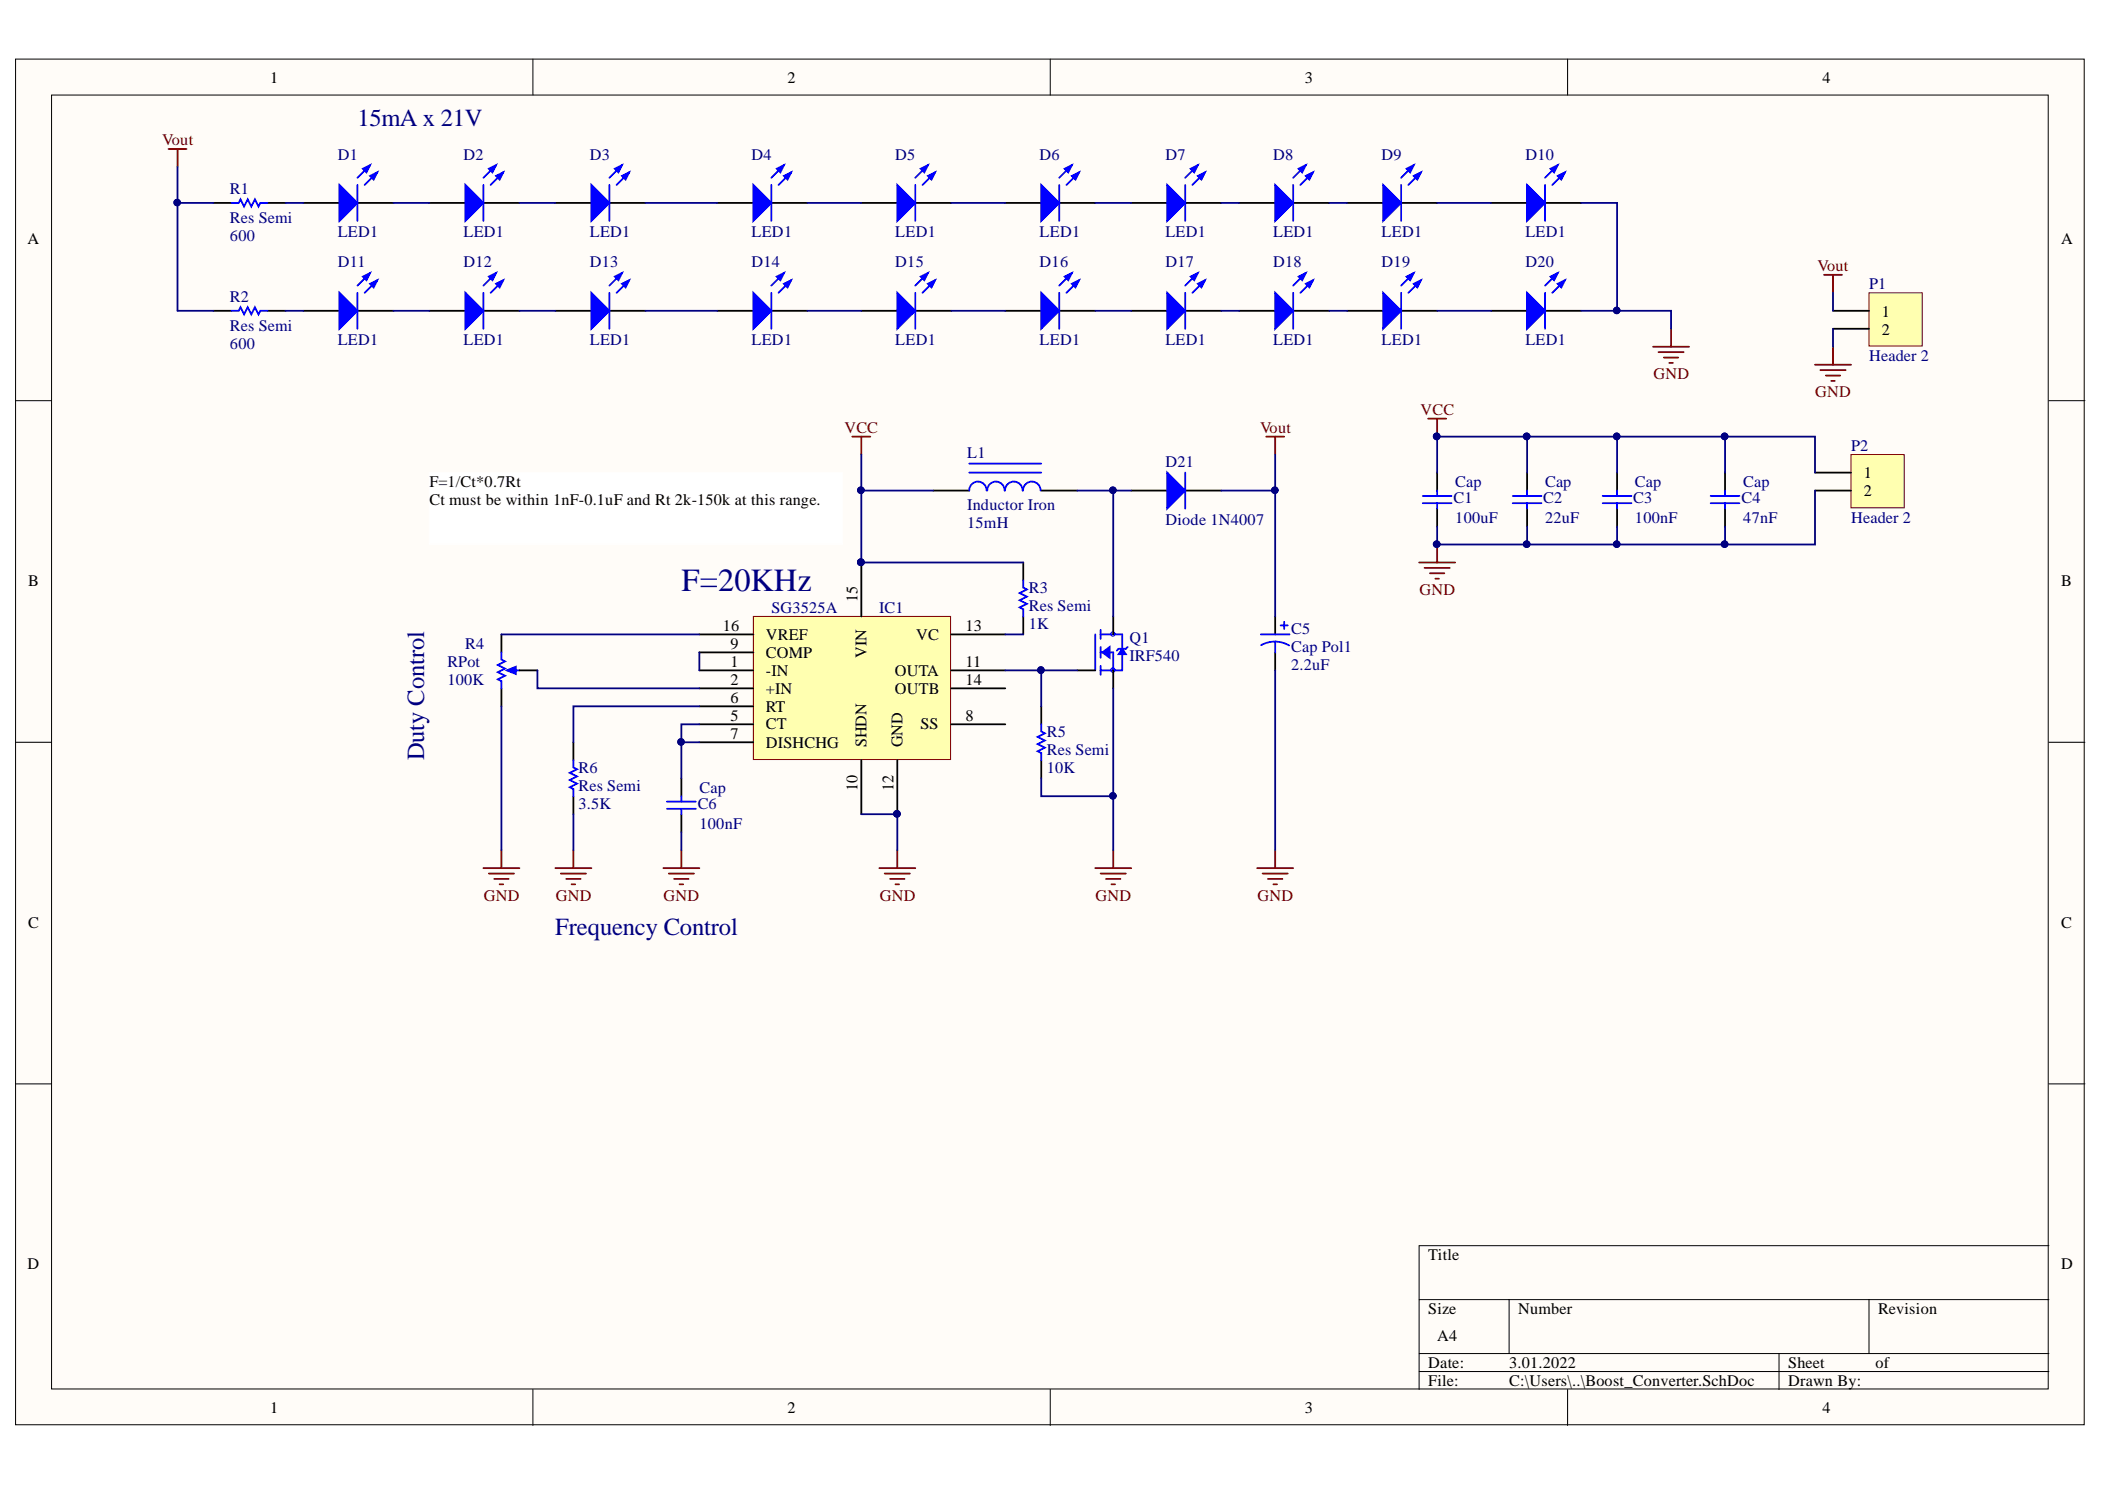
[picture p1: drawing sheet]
<svg xmlns="http://www.w3.org/2000/svg" width="297mm" height="210mm" viewBox="0 0 297 210" stroke-linecap="round" stroke-linejoin="round" font-family="sans-serif">
<defs><g id="words">
<text font-size="4.6" fill="#000080" x="96.2" y="83.4">F=20KHz</text>
<g font-size="3.5" fill="#000080">
<text x="50.5" y="17.7">15mA x 21V</text>
<text x="59.8" y="107.2" transform="rotate(-90 59.8 107.2)">Duty Control</text>
<text x="78.3" y="131.9">Frequency Control</text>
</g>
<g font-size="2.3">
<text x="38.1" y="11.6">1</text>
<text x="111.1" y="11.6">2</text>
<text x="184.1" y="11.6">3</text>
<text x="257.2" y="11.6">4</text>
<text x="3.9" y="34.4">A</text>
<text x="290.9" y="34.4">A</text>
<text x="265.5" y="44.7">1</text>
<text x="265.5" y="47.2">2</text>
<text x="60.6" y="68.7">F=1/Ct*0.7Rt</text>
<text x="60.6" y="71.2">Ct must be within 1nF-0.1uF and Rt 2k-150k at this range.</text>
<text x="263" y="67.4">1</text>
<text x="263" y="70">2</text>
<text x="4" y="82.6">B</text>
<text x="290.9" y="82.6">B</text>
<text x="102" y="89">16</text>
<text x="121" y="84.9" transform="rotate(-90 121 84.9)">15</text>
<text x="136.2" y="89">13</text>
<text x="103.1" y="91.5">9</text>
<text x="103.1" y="94">1</text>
<text x="108.1" y="90.2">VREF</text>
<text x="108.1" y="92.8">COMP</text>
<text x="108.1" y="95.3">-IN</text>
<text x="122.3" y="92.8" transform="rotate(-90 122.3 92.8)">VIN</text>
<text x="126.3" y="95.3">OUTA</text>
<text x="129.3" y="90.2">VC</text>
<text x="136.2" y="94">11</text>
<text x="103.1" y="99.1">6</text>
<text x="103.1" y="96.6">2</text>
<text x="103.1" y="101.6">5</text>
<text x="108.1" y="100.4">RT</text>
<text x="108.1" y="97.8">+IN</text>
<text x="126.3" y="97.8">OUTB</text>
<text x="136.2" y="96.6">14</text>
<text x="136.2" y="101.6">8</text>
<text x="103.1" y="104.3">7</text>
<text x="108.1" y="102.9">CT</text>
<text x="108.1" y="105.5">DISHCHG</text>
<text x="122.3" y="105.4" transform="rotate(-90 122.3 105.4)">SHDN</text>
<text x="127.4" y="105.4" transform="rotate(-90 127.4 105.4)">GND</text>
<text x="129.9" y="102.9">SS</text>
<text x="121" y="111.6" transform="rotate(-90 121 111.6)">10</text>
<text x="126.1" y="111.6" transform="rotate(-90 126.1 111.6)">12</text>
<text x="4" y="130.8">C</text>
<text x="290.9" y="130.8">C</text>
<text x="3.9" y="179">D</text>
<text x="201.6" y="177.8">Title</text>
<text x="290.9" y="179">D</text>
<text x="201.6" y="185.4">Size</text>
<text x="214.2" y="185.4">Number</text>
<text x="265" y="185.4">Revision</text>
<text x="202.8" y="189.2">A4</text>
<text x="201.6" y="193">Date:</text>
<text x="201.6" y="195.5">File:</text>
<text x="213" y="193">3.01.2022</text>
<text x="213" y="195.5">C:\Users\..\Boost_Converter.SchDoc</text>
<text x="252.3" y="193">Sheet</text>
<text x="252.3" y="195.5">Drawn By:</text>
<text x="264.6" y="193">of</text>
<text x="38.1" y="199.3">1</text>
<text x="111.1" y="199.3">2</text>
<text x="184.1" y="199.3">3</text>
<text x="257.2" y="199.3">4</text>
</g>
<g font-size="2.3" fill="#800000">
<text x="22.9" y="20.5">Vout</text>
<text x="256.5" y="38.2">Vout</text>
<text x="233.3" y="53.5">GND</text>
<text x="200.5" y="58.6">VCC</text>
<text x="256.1" y="56.1">GND</text>
<text x="119.2" y="61.1">VCC</text>
<text x="177.8" y="61.1">Vout</text>
<text x="200.3" y="83.9">GND</text>
<text x="68.3" y="127">GND</text>
<text x="78.4" y="127">GND</text>
<text x="93.6" y="127">GND</text>
<text x="124.1" y="127">GND</text>
<text x="154.6" y="127">GND</text>
<text x="177.5" y="127">GND</text>
</g>
<g font-size="2.3" fill="#000080">
<text x="47.7" y="22.5">D1</text>
<text x="65.4" y="22.5">D2</text>
<text x="83.2" y="22.5">D3</text>
<text x="106.1" y="22.5">D4</text>
<text x="126.3" y="22.5">D5</text>
<text x="146.7" y="22.5">D6</text>
<text x="164.5" y="22.5">D7</text>
<text x="179.7" y="22.5">D8</text>
<text x="195" y="22.5">D9</text>
<text x="215.2" y="22.5">D10</text>
<text x="32.5" y="27.3">R1</text>
<text x="32.5" y="33.9">600</text>
<text x="32.5" y="31.4">Res Semi</text>
<text x="47.7" y="33.4">LED1</text>
<text x="65.4" y="33.4">LED1</text>
<text x="83.2" y="33.4">LED1</text>
<text x="106.1" y="33.4">LED1</text>
<text x="126.3" y="33.4">LED1</text>
<text x="146.7" y="33.4">LED1</text>
<text x="164.5" y="33.4">LED1</text>
<text x="179.7" y="33.4">LED1</text>
<text x="195" y="33.4">LED1</text>
<text x="215.2" y="33.4">LED1</text>
<text x="47.7" y="37.7">D11</text>
<text x="65.4" y="37.7">D12</text>
<text x="83.2" y="37.7">D13</text>
<text x="106.1" y="37.7">D14</text>
<text x="126.3" y="37.7">D15</text>
<text x="146.7" y="37.7">D16</text>
<text x="164.5" y="37.7">D17</text>
<text x="179.7" y="37.7">D18</text>
<text x="195" y="37.7">D19</text>
<text x="215.2" y="37.7">D20</text>
<text x="263.7" y="40.8">P1</text>
<text x="32.5" y="42.5">R2</text>
<text x="32.5" y="46.7">Res Semi</text>
<text x="32.5" y="49.2">600</text>
<text x="47.7" y="48.7">LED1</text>
<text x="65.4" y="48.7">LED1</text>
<text x="83.2" y="48.7">LED1</text>
<text x="106.1" y="48.7">LED1</text>
<text x="126.3" y="48.7">LED1</text>
<text x="146.7" y="48.7">LED1</text>
<text x="164.5" y="48.7">LED1</text>
<text x="179.7" y="48.7">LED1</text>
<text x="195" y="48.7">LED1</text>
<text x="215.2" y="48.7">LED1</text>
<text x="263.7" y="51">Header 2</text>
<text x="136.5" y="64.7">L1</text>
<text x="164.5" y="65.9">D21</text>
<text x="261.2" y="63.6">P2</text>
<text x="205.1" y="71">C1</text>
<text x="205.4" y="68.7">Cap</text>
<text x="217.8" y="71">C2</text>
<text x="218" y="68.7">Cap</text>
<text x="230.5" y="71">C3</text>
<text x="230.7" y="68.7">Cap</text>
<text x="245.7" y="71">C4</text>
<text x="246" y="68.7">Cap</text>
<text x="136.5" y="74.5">15mH</text>
<text x="136.5" y="72">Inductor Iron</text>
<text x="164.5" y="74">Diode 1N4007</text>
<text x="205.4" y="73.8">100uF</text>
<text x="218" y="73.8">22uF</text>
<text x="230.7" y="73.8">100nF</text>
<text x="246" y="73.8">47nF</text>
<text x="261.2" y="73.8">Header 2</text>
<text x="145.2" y="83.7">R3</text>
<text x="108.8" y="86.4">SG3525A</text>
<text x="124.1" y="86.4">IC1</text>
<text x="145.2" y="88.7">1K</text>
<text x="145.2" y="86.2">Res Semi</text>
<text x="182.2" y="89.5">C5</text>
<text x="63.1" y="94">RPot</text>
<text x="65.7" y="91.5">R4</text>
<text x="159.4" y="90.7">Q1</text>
<text x="159.4" y="93.2">IRF540</text>
<text x="182.2" y="94.5">2.2uF</text>
<text x="182.2" y="92">Cap Pol1</text>
<text x="63.1" y="96.6">100K</text>
<text x="147.7" y="104">R5</text>
<text x="147.7" y="106.5">Res Semi</text>
<text x="81.6" y="109.1">R6</text>
<text x="81.6" y="111.6">Res Semi</text>
<text x="98.7" y="111.9">Cap</text>
<text x="147.7" y="109.1">10K</text>
<text x="81.6" y="114.1">3.5K</text>
<text x="98.5" y="114.1">C6</text>
<text x="98.7" y="116.9">100nF</text>
</g>
</g></defs>
<g fill="#fffcf8" stroke="#000" stroke-width=".14">
<path d="M2.2 8.3h291.9v192.7h-291.9z"/>
<path d="M7.3 13.4h281.7v182.5h-281.7z"/>
</g>
<g fill="none" stroke="#000" stroke-width=".14">
<path d="M75.2 8.3v5.1M148.2 8.3v5.1M221.2 8.3v5.1M2.2 56.5h5.1M289.1 56.5h5.1M2.2 104.7h5.1M289.1 104.7h5.1M2.2 152.9h5.1M289.1 152.9h5.1M289.1 175.7h-88.8v20.3M75.2 196v5.1M148.2 196v5.1"/>
<path d="M200.3 183.3h88.8M200.3 190.9h88.8M200.3 193.5h88.8M213 183.3v7.6M221.2 196v5.1M251 190.9v5.1M263.7 183.3v7.6"/>
</g>
<path d="M106.3 87h27.8v20.1h-27.8z" fill="#ffffb0" stroke="#800000" stroke-width=".14"/>
<g fill="none" stroke="#000" stroke-width=".25">
<path d="M121.5 79.3v7.7M159.6 69.2h5.1M167.2 69.2h5.1M98.7 99.6h7.6M98.7 89.5h7.6M98.7 92h7.6M98.7 94.6h7.6M98.7 97.1h7.6M134.2 89.5h7.7M134.2 94.6h7.7M134.2 97.1h7.7M98.7 102.2h7.6"/>
<path d="M98.7 104.7h7.6M121.5 107.2v7.7M126.6 107.2v7.7M134.2 102.2h7.7"/>
</g>
<g fill="#000080" stroke="#000080" stroke-width=".14">
<circle cx="121.5" cy="79.3" r=".47"/>
<circle cx="126.6" cy="114.8" r=".46"/>
</g>
<path d="M164.7 66.7l2.5 2.5-2.5 2.5z" fill="#00f"/>
<path d="M164.7 66.7l2.5 2.5-2.5 2.5zM167.2 66.7v5M177.9 89.5h4.1M179.9 90.5l1.3 .2 .7 .3M179.9 90.5l-1.2 .2-.7 .3M179.9 90.5v1.5M180.7 88.2h1M181.2 87.7v1" fill="none" stroke="#00f" stroke-width=".25"/>
<path d="M179.9 87v2.5M179.9 92v2.6" fill="none" stroke="#000" stroke-width=".25"/>
<path d="M261.2 64.1h7.5v7.5h-7.5z" fill="#ffffb0" stroke="#800000" stroke-width=".14"/>
<path d="M131.7 69.2h5.1M146.9 69.2h5.1M228.2 66.7v2.5M228.2 71.7v2.6M243.4 66.7v2.5M243.4 71.7v2.6M256.1 66.7h5.1M256.1 69.2h5.1M70.8 89.5v2.5M70.8 97.1v2.5" fill="none" stroke="#000" stroke-width=".25"/>
<g fill="none" stroke="#800000" stroke-width=".25">
<path d="M201.5 59.1h2.6M202.8 59.1v2.5M120.3 61.6h2.5M121.5 61.6v2.5M200.3 79.3h5M202.8 76.8v2.5M201 80.1h3.6M201.8 80.9h2M202.5 81.6h.5M126.6 119.9v2.6M157.1 119.9v2.6M179.9 119.9v2.6"/>
<path d="M124.1 122.5h5.1M124.8 123.2h3.6M125.6 124h2M126.4 124.7h.5M154.6 122.5h5M155.3 123.2h3.6M156.1 124h2M156.8 124.7h.5M177.4 122.5h5.1M178.2 123.2h3.5M178.9 124h2.1M179.7 124.7h.5"/>
</g>
<g fill="#000080" stroke="#000080" stroke-width=".14">
<circle cx="202.7" cy="61.6" r=".47"/>
<circle cx="202.7" cy="76.8" r=".46"/>
</g>
<g fill="none" stroke="#00f" stroke-width=".25">
<path d="M136.8 66.7h10.1M136.8 65.4h10.1M139.2 69.2a1.22 1.22 0 0 0-1.2-1.3 1.22 1.22 0 0 0-1.2 1.3M141.8 69.2a1.22 1.22 0 0 0-1.3-1.3 1.22 1.22 0 0 0-1.2 1.3M144.3 69.2a1.23 1.23 0 0 0-1.2-1.3 1.23 1.23 0 0 0-1.3 1.3M146.8 69.2a1.23 1.23 0 0 0-1.2-1.3 1.23 1.23 0 0 0-1.2 1.3M226.2 70h4M226.2 71h4M228.2 69.2v.8M228.2 71v.7M241.4 70h4.1M241.4 71h4.1"/>
<path d="M243.4 69.2v.8M243.4 71v.7M72 94.6h1.3"/>
</g>
<path d="M71.5 94.6l1.3-.5v1z" fill="#00f"/>
<g fill="none" stroke="#00f" stroke-width=".25">
<path d="M200.8 70h4M200.8 71h4M202.8 69.2v.8M202.8 71v.7M213.5 70h4M213.5 71h4M215.5 69.2v.8M215.5 71v.7M70.8 92v1l.5 .3-1.1 .5 1.1 .5-1.1 .5 1.1 .5-1.1 .5 .6 .3v1M71.5 94.6l1.3-.5v1zM144.4 81.9v1l.5 .3-1 .5 1 .5-1 .5 1 .5-1 .5 .5 .2v1.1M80.9 107.2v1.1l.5 .2-1 .5 1 .5-1 .5 1 .5-1 .5 .5 .3v1"/>
<path d="M94.1 113.1h4.1M94.1 114.1h4.1M96.1 112.3v.8M96.1 114.1v.8"/>
</g>
<path d="M144.4 79.3v2.6M202.8 66.7v2.5M202.8 71.7v2.6M215.5 66.7v2.5M215.5 71.7v2.6M73.3 94.6h2.5M144.4 87v2.5M80.9 104.7v2.5M80.9 112.3v2.6M96.1 109.8v2.5M96.1 114.9v2.5" fill="none" stroke="#000" stroke-width=".25"/>
<g fill="none" stroke="#800000" stroke-width=".25">
<path d="M178.7 61.6h2.5M179.9 61.6v2.5M70.8 119.9v2.6M80.9 119.9v2.6M96.1 119.9v2.6M68.2 122.5h5.1M69 123.2h3.5M69.7 124h2.1M70.5 124.7h.5M78.4 122.5h5.1M79.1 123.2h3.6M79.9 124h2"/>
<path d="M80.7 124.7h.5M93.6 122.5h5.1M94.4 123.2h3.5M95.1 124h2.1M95.9 124.7h.5"/>
</g>
<path d="M60.6 66.7h58.3v10h-58.3z" fill="#fff" stroke="#fff" stroke-width=".14"/>
<path d="M263.7 41.3h7.6v7.5h-7.6z" fill="#ffffb0" stroke="#800000" stroke-width=".14"/>
<path d="M60.6 28.6h5.1M68.2 28.6h5.1M258.7 43.8h5M258.7 46.4h5M146.9 99.6v2.6M146.9 107.2v2.6" fill="none" stroke="#000" stroke-width=".25"/>
<path d="M257.4 38.8h2.5M258.7 38.8v2.5M256.1 51.5h5.1M256.9 52.2h3.5M257.6 53h2.1M258.4 53.7h.5M258.7 48.9v2.6" fill="none" stroke="#800000" stroke-width=".25"/>
<path d="M146.9 102.2v1l.5 .2-1 .5 1 .6-1 .5 1 .5-1 .5 .5 .2v1" fill="none" stroke="#00f" stroke-width=".25"/>
<path d="M65.7 26.1l2.5 2.5-2.5 2.6z" fill="#00f"/>
<path d="M65.7 26.1l2.5 2.5-2.5 2.6zM70 23.3l-1.8 1.8M71 24.3l-1.8 1.8" fill="none" stroke="#00f" stroke-width=".25"/>
<path d="M70 24.8l1-.5-.5 1z" fill="#00f"/>
<path d="M70 24.8l1-.5-.5 1z" fill="none" stroke="#00f" stroke-width=".25"/>
<path d="M69 23.8l1-.5-.5 1z" fill="#00f"/>
<path d="M68.2 26.1v5.1M69 23.8l1-.5-.5 1z" fill="none" stroke="#00f" stroke-width=".25"/>
<path d="M78.4 28.6h5.1M86 28.6h5.1" fill="none" stroke="#000" stroke-width=".25"/>
<path d="M83.5 26.1l2.5 2.5-2.5 2.6z" fill="#00f"/>
<path d="M83.5 26.1l2.5 2.5-2.5 2.6zM87.8 23.3l-1.8 1.8M88.8 24.3l-1.8 1.8" fill="none" stroke="#00f" stroke-width=".25"/>
<path d="M87.8 24.8l1-.5-.5 1z" fill="#00f"/>
<path d="M87.8 24.8l1-.5-.5 1z" fill="none" stroke="#00f" stroke-width=".25"/>
<path d="M86.8 23.8l1-.5-.5 1z" fill="#00f"/>
<path d="M86 26.1v5.1M86.8 23.8l1-.5-.5 1z" fill="none" stroke="#00f" stroke-width=".25"/>
<path d="M101.2 28.6h5.1M108.8 28.6h5.1" fill="none" stroke="#000" stroke-width=".25"/>
<path d="M106.3 26.1l2.5 2.5-2.5 2.6z" fill="#00f"/>
<path d="M106.3 26.1l2.5 2.5-2.5 2.6zM110.6 23.3l-1.8 1.8M111.6 24.3l-1.7 1.8" fill="none" stroke="#00f" stroke-width=".25"/>
<path d="M110.6 24.8l1-.5-.5 1z" fill="#00f"/>
<path d="M110.6 24.8l1-.5-.5 1z" fill="none" stroke="#00f" stroke-width=".25"/>
<path d="M109.6 23.8l1-.5-.5 1z" fill="#00f"/>
<path d="M108.8 26.1v5.1M109.6 23.8l1-.5-.5 1z" fill="none" stroke="#00f" stroke-width=".25"/>
<path d="M121.5 28.6h5.1M129.2 28.6h5" fill="none" stroke="#000" stroke-width=".25"/>
<path d="M126.6 26.1l2.6 2.5-2.6 2.6z" fill="#00f"/>
<path d="M126.6 26.1l2.6 2.5-2.6 2.6zM130.9 23.3l-1.7 1.8M132 24.3l-1.8 1.8" fill="none" stroke="#00f" stroke-width=".25"/>
<path d="M130.9 24.8l1.1-.5-.6 1z" fill="#00f"/>
<path d="M130.9 24.8l1.1-.5-.6 1z" fill="none" stroke="#00f" stroke-width=".25"/>
<path d="M129.9 23.8l1-.5-.5 1z" fill="#00f"/>
<path d="M129.2 26.1v5.1M129.9 23.8l1-.5-.5 1z" fill="none" stroke="#00f" stroke-width=".25"/>
<path d="M141.9 28.6h5M149.5 28.6h5.1" fill="none" stroke="#000" stroke-width=".25"/>
<path d="M146.9 26.1l2.6 2.5-2.6 2.6z" fill="#00f"/>
<path d="M146.9 26.1l2.6 2.5-2.6 2.6zM151.2 23.3l-1.7 1.8M152.3 24.3l-1.8 1.8" fill="none" stroke="#00f" stroke-width=".25"/>
<path d="M151.2 24.8l1.1-.5-.5 1z" fill="#00f"/>
<path d="M151.2 24.8l1.1-.5-.5 1z" fill="none" stroke="#00f" stroke-width=".25"/>
<path d="M150.2 23.8l1-.5-.5 1z" fill="#00f"/>
<path d="M149.5 26.1v5.1M150.2 23.8l1-.5-.5 1z" fill="none" stroke="#00f" stroke-width=".25"/>
<path d="M159.6 28.6h5.1M167.2 28.6h5.1" fill="none" stroke="#000" stroke-width=".25"/>
<path d="M164.7 26.1l2.5 2.5-2.5 2.6z" fill="#00f"/>
<path d="M164.7 26.1l2.5 2.5-2.5 2.6zM169 23.3l-1.8 1.8M170 24.3l-1.7 1.8" fill="none" stroke="#00f" stroke-width=".25"/>
<path d="M169 24.8l1-.5-.5 1z" fill="#00f"/>
<path d="M169 24.8l1-.5-.5 1z" fill="none" stroke="#00f" stroke-width=".25"/>
<path d="M168 23.8l1-.5-.5 1z" fill="#00f"/>
<path d="M167.2 26.1v5.1M168 23.8l1-.5-.5 1z" fill="none" stroke="#00f" stroke-width=".25"/>
<path d="M174.9 28.6h5M182.5 28.6h5.1" fill="none" stroke="#000" stroke-width=".25"/>
<path d="M179.9 26.1l2.6 2.5-2.6 2.6z" fill="#00f"/>
<path d="M179.9 26.1l2.6 2.5-2.6 2.6zM184.3 23.3l-1.8 1.8M185.3 24.3l-1.8 1.8" fill="none" stroke="#00f" stroke-width=".25"/>
<path d="M184.3 24.8l1-.5-.5 1z" fill="#00f"/>
<path d="M184.3 24.8l1-.5-.5 1z" fill="none" stroke="#00f" stroke-width=".25"/>
<path d="M183.2 23.8l1.1-.5-.5 1z" fill="#00f"/>
<path d="M182.5 26.1v5.1M183.2 23.8l1.1-.5-.5 1z" fill="none" stroke="#00f" stroke-width=".25"/>
<path d="M190.1 28.6h5.1M197.7 28.6h5.1" fill="none" stroke="#000" stroke-width=".25"/>
<path d="M195.2 26.1l2.5 2.5-2.5 2.6z" fill="#00f"/>
<path d="M195.2 26.1l2.5 2.5-2.5 2.6zM199.5 23.3l-1.8 1.8M200.5 24.3l-1.8 1.8" fill="none" stroke="#00f" stroke-width=".25"/>
<path d="M199.5 24.8l1-.5-.5 1z" fill="#00f"/>
<path d="M199.5 24.8l1-.5-.5 1z" fill="none" stroke="#00f" stroke-width=".25"/>
<path d="M198.5 23.8l1-.5-.5 1z" fill="#00f"/>
<path d="M197.7 26.1v5.1M198.5 23.8l1-.5-.5 1z" fill="none" stroke="#00f" stroke-width=".25"/>
<path d="M210.4 28.6h5.1M218 28.6h5.1" fill="none" stroke="#000" stroke-width=".25"/>
<path d="M215.5 26.1l2.5 2.5-2.5 2.6z" fill="#00f"/>
<path d="M215.5 26.1l2.5 2.5-2.5 2.6zM219.8 23.3l-1.8 1.8M220.8 24.3l-1.8 1.8" fill="none" stroke="#00f" stroke-width=".25"/>
<path d="M219.8 24.8l1-.5-.5 1z" fill="#00f"/>
<path d="M219.8 24.8l1-.5-.5 1z" fill="none" stroke="#00f" stroke-width=".25"/>
<path d="M218.8 23.8l1-.5-.5 1z" fill="#00f"/>
<path d="M218 26.1v5.1M218.8 23.8l1-.5-.5 1z" fill="none" stroke="#00f" stroke-width=".25"/>
<path d="M42.8 28.6h5.1M50.4 28.6h5.1" fill="none" stroke="#000" stroke-width=".25"/>
<path d="M47.9 26.1l2.5 2.5-2.5 2.6z" fill="#00f"/>
<path d="M47.9 26.1l2.5 2.5-2.5 2.6zM52.2 23.3l-1.8 1.8M53.2 24.3l-1.7 1.8" fill="none" stroke="#00f" stroke-width=".25"/>
<path d="M52.2 24.8l1-.5-.5 1z" fill="#00f"/>
<path d="M52.2 24.8l1-.5-.5 1z" fill="none" stroke="#00f" stroke-width=".25"/>
<path d="M51.2 23.8l1-.5-.5 1z" fill="#00f"/>
<path d="M50.4 26.1v5.1M51.2 23.8l1-.5-.5 1z" fill="none" stroke="#00f" stroke-width=".25"/>
<path d="M60.6 43.8h5.1M68.2 43.8h5.1" fill="none" stroke="#000" stroke-width=".25"/>
<path d="M65.7 41.3l2.5 2.5-2.5 2.6z" fill="#00f"/>
<path d="M70 38.5l-1.8 1.8M71 39.5l-1.8 1.8M65.7 41.3l2.5 2.5-2.5 2.6z" fill="none" stroke="#00f" stroke-width=".25"/>
<path d="M70 40l1-.5-.5 1z" fill="#00f"/>
<path d="M70 40l1-.5-.5 1z" fill="none" stroke="#00f" stroke-width=".25"/>
<path d="M69 39l1-.5-.5 1z" fill="#00f"/>
<path d="M69 39l1-.5-.5 1zM68.2 41.3v5.1" fill="none" stroke="#00f" stroke-width=".25"/>
<path d="M78.4 43.8h5.1M86 43.8h5.1" fill="none" stroke="#000" stroke-width=".25"/>
<path d="M83.5 41.3l2.5 2.5-2.5 2.6z" fill="#00f"/>
<path d="M87.8 38.5l-1.8 1.8M88.8 39.5l-1.8 1.8M83.5 41.3l2.5 2.5-2.5 2.6z" fill="none" stroke="#00f" stroke-width=".25"/>
<path d="M87.8 40l1-.5-.5 1z" fill="#00f"/>
<path d="M87.8 40l1-.5-.5 1z" fill="none" stroke="#00f" stroke-width=".25"/>
<path d="M86.8 39l1-.5-.5 1z" fill="#00f"/>
<path d="M86.8 39l1-.5-.5 1zM86 41.3v5.1" fill="none" stroke="#00f" stroke-width=".25"/>
<path d="M101.2 43.8h5.1M108.8 43.8h5.1" fill="none" stroke="#000" stroke-width=".25"/>
<path d="M106.3 41.3l2.5 2.5-2.5 2.6z" fill="#00f"/>
<path d="M110.6 38.5l-1.8 1.8M111.6 39.5l-1.7 1.8M106.3 41.3l2.5 2.5-2.5 2.6z" fill="none" stroke="#00f" stroke-width=".25"/>
<path d="M110.6 40l1-.5-.5 1z" fill="#00f"/>
<path d="M110.6 40l1-.5-.5 1z" fill="none" stroke="#00f" stroke-width=".25"/>
<path d="M109.6 39l1-.5-.5 1z" fill="#00f"/>
<path d="M109.6 39l1-.5-.5 1zM108.8 41.3v5.1" fill="none" stroke="#00f" stroke-width=".25"/>
<path d="M121.5 43.8h5.1M129.2 43.8h5" fill="none" stroke="#000" stroke-width=".25"/>
<path d="M126.6 41.3l2.6 2.5-2.6 2.6z" fill="#00f"/>
<path d="M130.9 38.5l-1.7 1.8M132 39.5l-1.8 1.8M126.6 41.3l2.6 2.5-2.6 2.6z" fill="none" stroke="#00f" stroke-width=".25"/>
<path d="M130.9 40l1.1-.5-.6 1z" fill="#00f"/>
<path d="M130.9 40l1.1-.5-.6 1z" fill="none" stroke="#00f" stroke-width=".25"/>
<path d="M129.9 39l1-.5-.5 1z" fill="#00f"/>
<path d="M129.9 39l1-.5-.5 1zM129.2 41.3v5.1" fill="none" stroke="#00f" stroke-width=".25"/>
<path d="M141.9 43.8h5M149.5 43.8h5.1" fill="none" stroke="#000" stroke-width=".25"/>
<path d="M146.9 41.3l2.6 2.5-2.6 2.6z" fill="#00f"/>
<path d="M151.2 38.5l-1.7 1.8M152.3 39.5l-1.8 1.8M146.9 41.3l2.6 2.5-2.6 2.6z" fill="none" stroke="#00f" stroke-width=".25"/>
<path d="M151.2 40l1.1-.5-.5 1z" fill="#00f"/>
<path d="M151.2 40l1.1-.5-.5 1z" fill="none" stroke="#00f" stroke-width=".25"/>
<path d="M150.2 39l1-.5-.5 1z" fill="#00f"/>
<path d="M150.2 39l1-.5-.5 1zM149.5 41.3v5.1" fill="none" stroke="#00f" stroke-width=".25"/>
<path d="M159.6 43.8h5.1M167.2 43.8h5.1" fill="none" stroke="#000" stroke-width=".25"/>
<path d="M164.7 41.3l2.5 2.5-2.5 2.6z" fill="#00f"/>
<path d="M169 38.5l-1.8 1.8M170 39.5l-1.7 1.8M164.7 41.3l2.5 2.5-2.5 2.6z" fill="none" stroke="#00f" stroke-width=".25"/>
<path d="M169 40l1-.5-.5 1z" fill="#00f"/>
<path d="M169 40l1-.5-.5 1z" fill="none" stroke="#00f" stroke-width=".25"/>
<path d="M168 39l1-.5-.5 1z" fill="#00f"/>
<path d="M168 39l1-.5-.5 1zM167.2 41.3v5.1" fill="none" stroke="#00f" stroke-width=".25"/>
<path d="M174.9 43.8h5M182.5 43.8h5.1" fill="none" stroke="#000" stroke-width=".25"/>
<path d="M179.9 41.3l2.6 2.5-2.6 2.6z" fill="#00f"/>
<path d="M184.3 38.5l-1.8 1.8M185.3 39.5l-1.8 1.8M179.9 41.3l2.6 2.5-2.6 2.6z" fill="none" stroke="#00f" stroke-width=".25"/>
<path d="M184.3 40l1-.5-.5 1z" fill="#00f"/>
<path d="M184.3 40l1-.5-.5 1z" fill="none" stroke="#00f" stroke-width=".25"/>
<path d="M183.2 39l1.1-.5-.5 1z" fill="#00f"/>
<path d="M183.2 39l1.1-.5-.5 1zM182.5 41.3v5.1" fill="none" stroke="#00f" stroke-width=".25"/>
<path d="M190.1 43.8h5.1M197.7 43.8h5.1" fill="none" stroke="#000" stroke-width=".25"/>
<path d="M195.2 41.3l2.5 2.5-2.5 2.6z" fill="#00f"/>
<path d="M199.5 38.5l-1.8 1.8M200.5 39.5l-1.8 1.8M195.2 41.3l2.5 2.5-2.5 2.6z" fill="none" stroke="#00f" stroke-width=".25"/>
<path d="M199.5 40l1-.5-.5 1z" fill="#00f"/>
<path d="M199.5 40l1-.5-.5 1z" fill="none" stroke="#00f" stroke-width=".25"/>
<path d="M198.5 39l1-.5-.5 1z" fill="#00f"/>
<path d="M198.5 39l1-.5-.5 1zM197.7 41.3v5.1" fill="none" stroke="#00f" stroke-width=".25"/>
<path d="M210.4 43.8h5.1M218 43.8h5.1" fill="none" stroke="#000" stroke-width=".25"/>
<path d="M215.5 41.3l2.5 2.5-2.5 2.6z" fill="#00f"/>
<path d="M219.8 38.5l-1.8 1.8M220.8 39.5l-1.8 1.8M215.5 41.3l2.5 2.5-2.5 2.6z" fill="none" stroke="#00f" stroke-width=".25"/>
<path d="M219.8 40l1-.5-.5 1z" fill="#00f"/>
<path d="M219.8 40l1-.5-.5 1z" fill="none" stroke="#00f" stroke-width=".25"/>
<path d="M218.8 39l1-.5-.5 1z" fill="#00f"/>
<path d="M218.8 39l1-.5-.5 1zM218 41.3v5.1" fill="none" stroke="#00f" stroke-width=".25"/>
<path d="M42.8 43.8h5.1M50.4 43.8h5.1" fill="none" stroke="#000" stroke-width=".25"/>
<path d="M47.9 41.3l2.5 2.5-2.5 2.6z" fill="#00f"/>
<path d="M52.2 38.5l-1.8 1.8M53.2 39.5l-1.7 1.8M47.9 41.3l2.5 2.5-2.5 2.6z" fill="none" stroke="#00f" stroke-width=".25"/>
<path d="M52.2 40l1-.5-.5 1z" fill="#00f"/>
<path d="M52.2 40l1-.5-.5 1z" fill="none" stroke="#00f" stroke-width=".25"/>
<path d="M51.2 39l1-.5-.5 1z" fill="#00f"/>
<path d="M51.2 39l1-.5-.5 1zM50.4 41.3v5.1M154.6 89.5v5.1M155.3 88.9v1.2M155.3 91.3v1.5M155.3 93.9v1.3M155.3 92h1.8v2.6M155.3 89.5h3.1v5.1h-3.1M159.1 91.3l-.2 .2h-1l-.3 .3" fill="none" stroke="#00f" stroke-width=".25"/>
<path d="M23.8 21h2.5M25.1 21v2.6M233.3 48.9h5M234 49.7h3.6M234.8 50.4h2M235.6 51.2h.5M235.8 46.4v2.5" fill="none" stroke="#800000" stroke-width=".25"/>
<path d="M158.4 91.5l.5 .8h-1z" fill="#00f"/>
<path d="M158.4 91.5l.5 .8h-1z" fill="none" stroke="#00f" stroke-width=".25"/>
<path d="M155.6 92l1-.7v1.5z" fill="#00f"/>
<path d="M32.7 28.6h1l.2-.5 .5 1 .6-1 .5 1 .5-1 .5 1 .2-.5h1M32.7 43.8h1l.2-.5 .5 1 .6-1 .5 1 .5-1 .5 1 .2-.5h1M155.6 92l1-.7v1.5z" fill="none" stroke="#00f" stroke-width=".25"/>
<g fill="none" stroke="#00f" stroke-width=".14">
<circle cx="157" cy="94.5" r=".31"/>
<circle cx="157" cy="89.4" r=".3"/>
</g>
<path d="M30.1 28.6h2.6M37.7 28.6h2.6M30.1 43.8h2.6M37.7 43.8h2.6M152 94.6h2.6M157.1 87v2.5M157.1 94.6v2.5" fill="none" stroke="#000" stroke-width=".25"/>
<g fill="none" stroke="#000080" stroke-width=".25">
<path d="M25.1 23.6v20.2h5M25.1 28.6h5M40.3 28.6h2.5M55.5 28.6h5.1M73.3 28.6h5.1M91.1 28.6h10.1M113.9 28.6h7.6M134.2 28.6h7.7M154.6 28.6h5M172.3 28.6h2.6M187.6 28.6h2.5M202.8 28.6h7.6"/>
<path d="M223.1 28.6h5.1v15.2h-5.1M40.3 43.8h2.5M55.5 43.8h5.1M73.3 43.8h5.1M91.1 43.8h10.1M113.9 43.8h7.6M134.2 43.8h7.7M154.6 43.8h5M172.3 43.8h2.6M187.6 43.8h2.5M202.8 43.8h7.6M228.2 43.8h7.6v2.6"/>
<path d="M258.7 41.3v2.5M258.7 46.4v2.5M121.5 64.1v15.2h22.9M121.5 69.2h10.2M152 69.2h5.1v17.8M157.1 69.2h2.5M172.3 69.2h7.6v17.8M179.9 64.1v5.1M202.8 66.7v-5.1h53.3v5.1M215.5 61.6v5.1M215.5 74.3v2.5M228.2 61.6v5.1"/>
<path d="M228.2 74.3v2.5M243.4 61.6v5.1M243.4 74.3v2.5M256.1 69.2v7.6h-53.3v-2.5M70.8 89.5h27.9M70.8 99.6v20.3M75.8 94.6v2.5h22.9M98.7 99.6h-17.8v5.1M98.7 92v2.6M141.9 94.6h10.1M141.9 89.5h2.5M146.9 94.6v5"/>
<path d="M157.1 97.1v22.8M179.9 94.6v25.3M80.9 114.9v5M96.1 104.7h2.6M96.1 117.4v2.5M98.7 102.2h-2.6v7.6M121.5 114.9h5.1v5M146.9 109.8v2.5h10.2"/>
</g>
<g fill="#000080" stroke="#000080" stroke-width=".14">
<circle cx="179.9" cy="69.2" r=".46"/>
<circle cx="126.6" cy="114.8" r=".46"/>
<circle cx="96.1" cy="104.7" r=".46"/>
<circle cx="121.5" cy="69.2" r=".46"/>
<circle cx="157" cy="69.2" r=".46"/>
<circle cx="121.5" cy="79.3" r=".47"/>
<circle cx="215.4" cy="61.6" r=".47"/>
<circle cx="228.1" cy="61.6" r=".46"/>
<circle cx="243.4" cy="61.6" r=".47"/>
<circle cx="215.4" cy="76.8" r=".46"/>
<circle cx="228.1" cy="76.8" r=".46"/>
<circle cx="243.4" cy="76.8" r=".46"/>
<circle cx="202.7" cy="76.8" r=".46"/>
<circle cx="202.7" cy="61.6" r=".47"/>
<circle cx="146.9" cy="94.5" r=".46"/>
<circle cx="157" cy="112.3" r=".46"/>
<circle cx="228.1" cy="43.8" r=".46"/>
<circle cx="25" cy="28.6" r=".46"/>
</g>
<use href="#words"/>
</svg>
